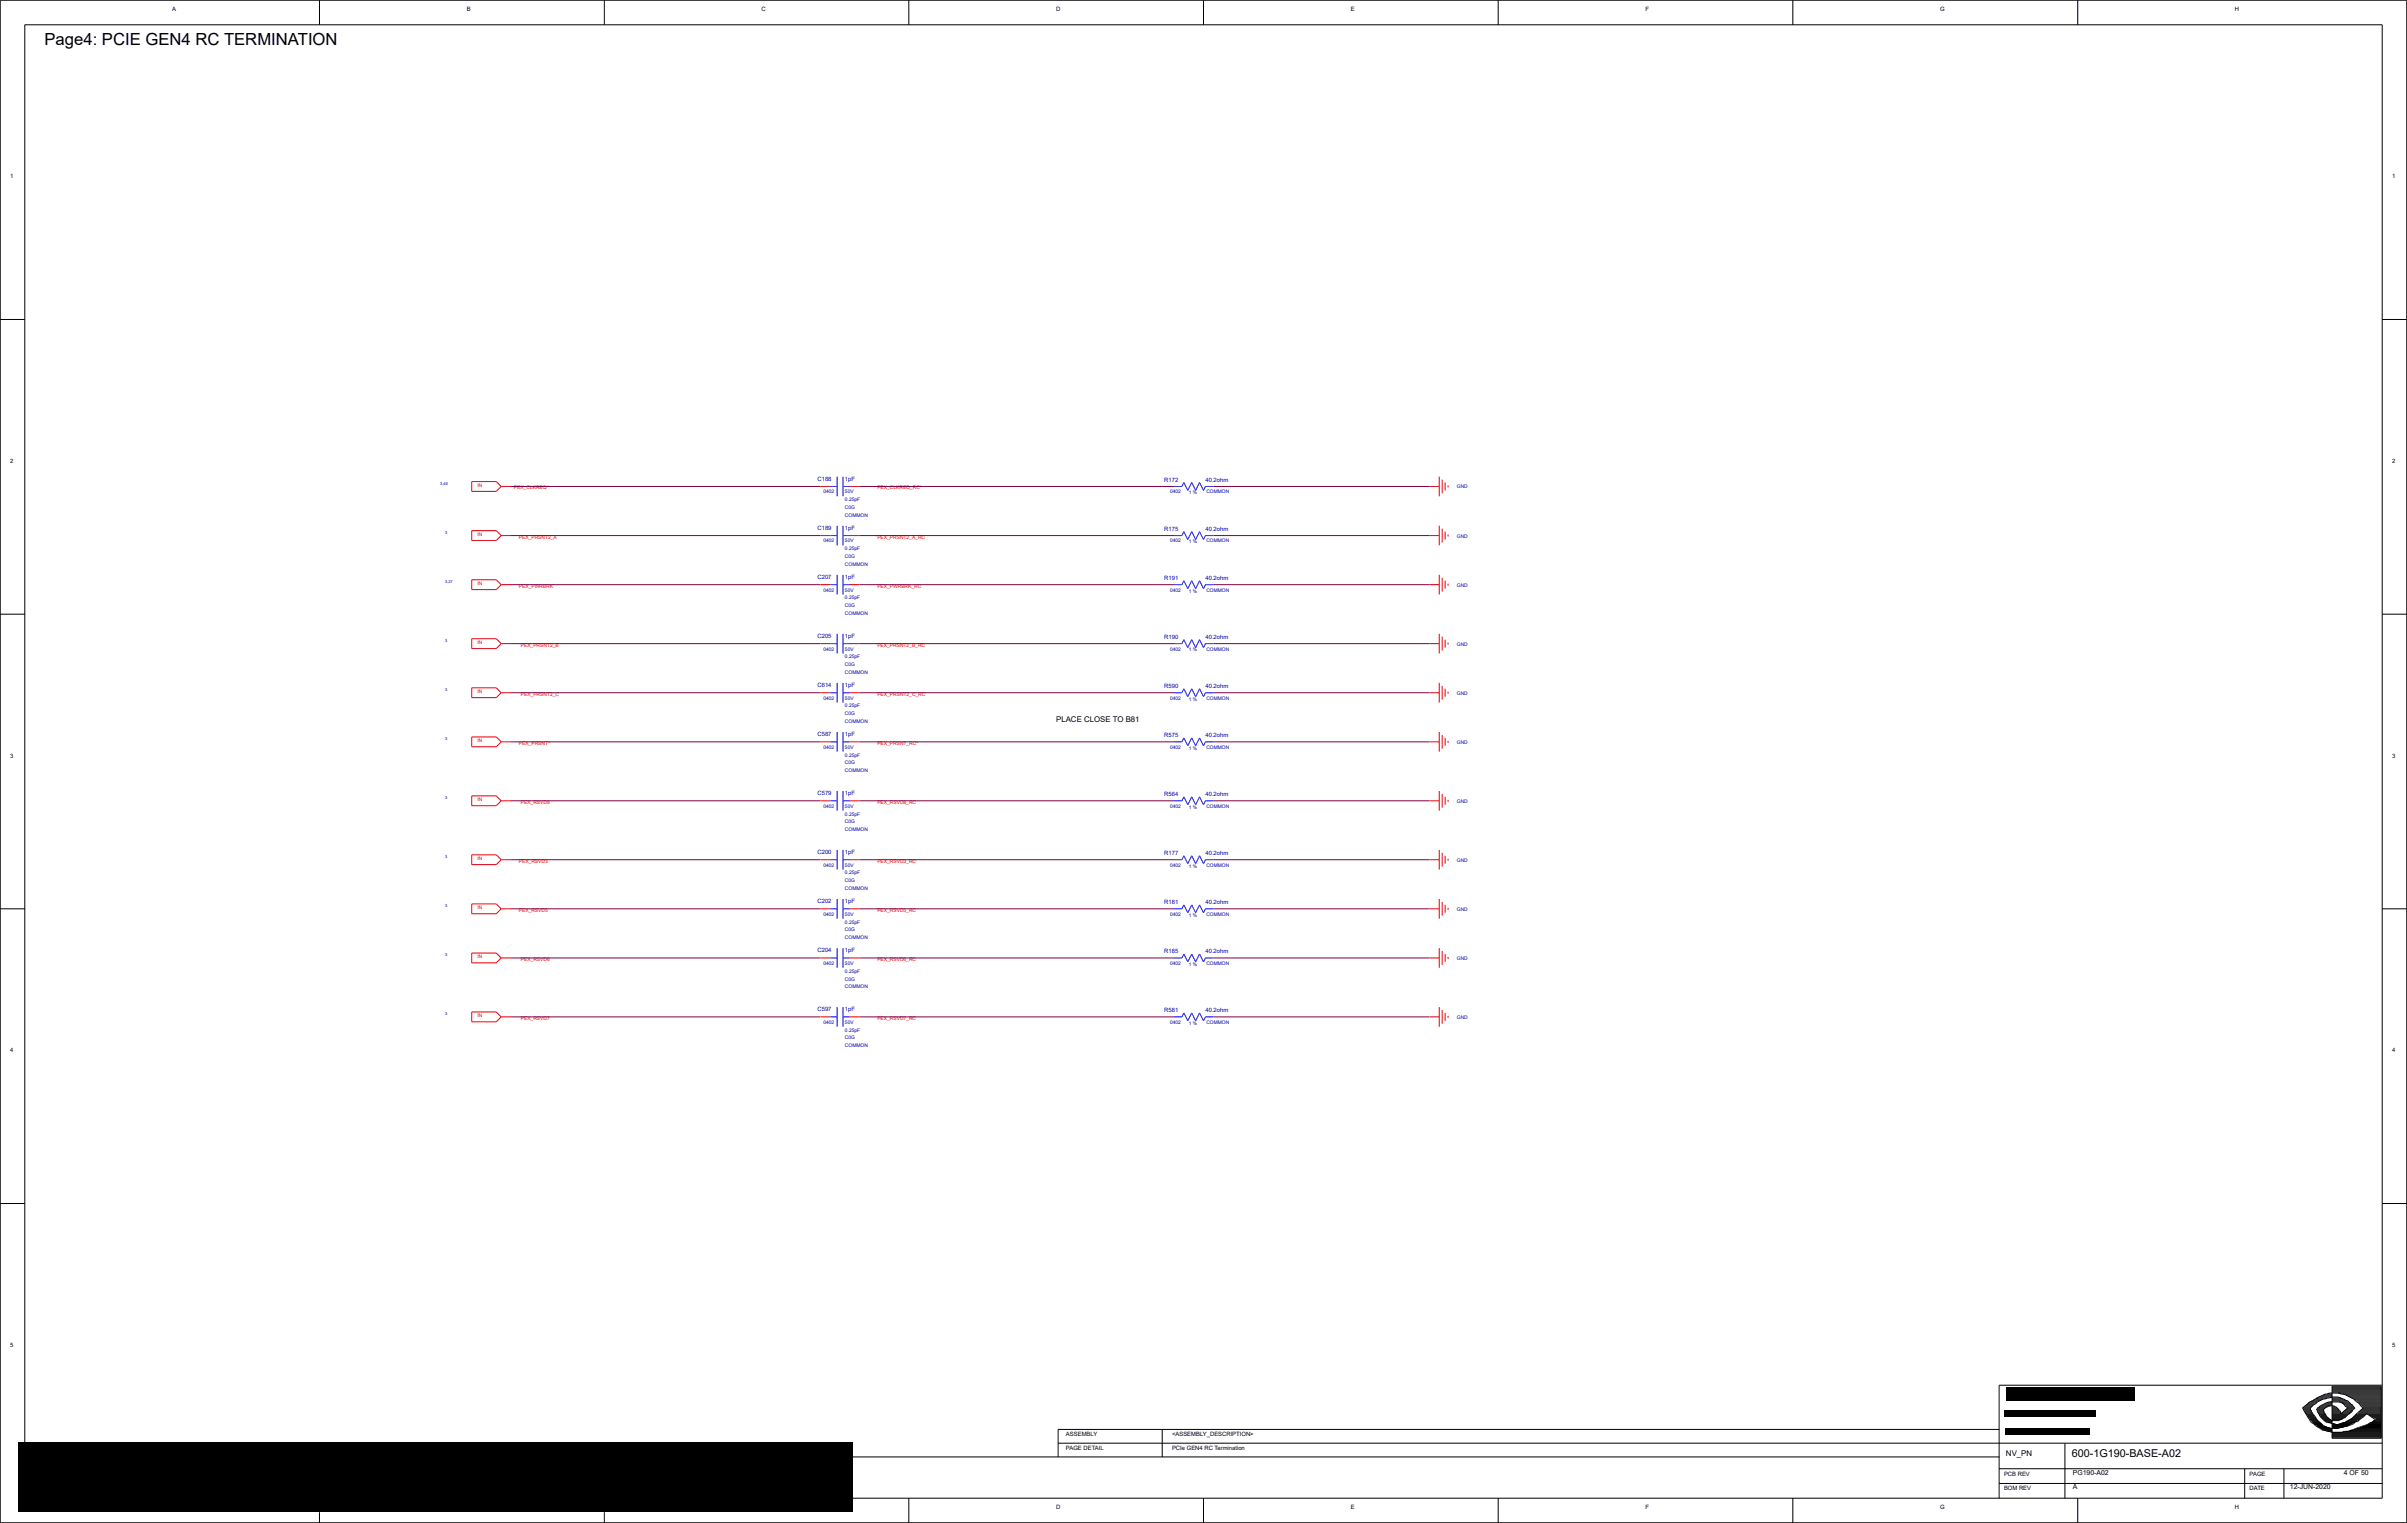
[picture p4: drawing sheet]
<svg xmlns="http://www.w3.org/2000/svg" width="122mm" height="77mm" viewBox="0 0 122 77" stroke-linecap="round" stroke-linejoin="round" font-family="sans-serif">
<defs><g id="words">
<text font-size=".8" x="2.3" y="2.3">Page4: PCIE GEN4 RC TERMINATION</text>
<text font-size=".5" x="105.2" y="74">600-1G190-BASE-A02</text>
<g font-size=".4">
<text x="53.6" y="36.7">PLACE CLOSE TO B81</text>
<text x="101.9" y="74">NV_PN</text>
</g>
<g font-size=".3">
<text x="8.7" y=".6">A</text>
<text x="23.7" y=".6">B</text>
<text x="38.7" y=".6">C</text>
<text x="53.6" y=".6">D</text>
<text x="68.6" y=".6">E</text>
<text x="83.6" y=".6">F</text>
<text x="98.6" y=".6">G</text>
<text x="113.5" y=".6">H</text>
<text x=".5" y="9">1</text>
<text x="121.5" y="9">1</text>
<text x=".5" y="23.5">2</text>
<text x="121.5" y="23.5">2</text>
<text x=".5" y="38.5">3</text>
<text x="121.5" y="38.5">3</text>
<text x=".5" y="53.4">4</text>
<text x="121.5" y="53.4">4</text>
<text x=".5" y="68.4">5</text>
<text x="121.5" y="68.4">5</text>
<text x="53.6" y="76.6">D</text>
<text x="54.1" y="73.7">PAGE DETAIL</text>
<text x="54.1" y="73">ASSEMBLY</text>
<text x="59.5" y="73">&lt;ASSEMBLY_DESCRIPTION&gt;</text>
<text x="59.5" y="73.7">PCIe GEN4 RC Termination</text>
<text x="68.6" y="76.6">E</text>
<text x="83.6" y="76.6">F</text>
<text x="98.6" y="76.6">G</text>
<text x="101.8" y="75.7">BOM REV</text>
<text x="101.8" y="75">PCB REV</text>
<text x="105.3" y="75.7">A</text>
<text x="105.3" y="74.9">PG190-A02</text>
<text x="113.5" y="76.6">H</text>
<text x="114.3" y="75">PAGE</text>
<text x="114.3" y="75.7">DATE</text>
<text x="116.3" y="75.7">12-JUN-2020</text>
<text x="119.1" y="74.9">4 OF 50</text>
</g>
<g font-size=".3" fill="#0000a0">
<text x="41.5" y="29.4">C207</text>
<text x="41.5" y="26.9">C189</text>
<text x="41.5" y="24.4">C188</text>
<text x="42.9" y="29.4">1pF</text>
<text x="42.9" y="26.9">1pF</text>
<text x="42.9" y="24.4">1pF</text>
<text x="59.1" y="29.4">R191</text>
<text x="59.1" y="27">R175</text>
<text x="59.1" y="24.5">R172</text>
<text x="61.2" y="27">40.2ohm</text>
<text x="61.2" y="24.5">40.2ohm</text>
<text x="61.2" y="29.4">40.2ohm</text>
<text x="41.5" y="34.9">C614</text>
<text x="41.5" y="32.4">C205</text>
<text x="42.9" y="34.9">1pF</text>
<text x="42.9" y="32.4">1pF</text>
<text x="59.1" y="34.9">R590</text>
<text x="59.1" y="32.4">R190</text>
<text x="61.2" y="32.4">40.2ohm</text>
<text x="61.2" y="34.9">40.2ohm</text>
<text x="41.5" y="40.4">C579</text>
<text x="41.5" y="37.4">C587</text>
<text x="42.9" y="40.4">1pF</text>
<text x="42.9" y="37.4">1pF</text>
<text x="59.1" y="40.4">R564</text>
<text x="59.1" y="37.4">R575</text>
<text x="61.2" y="40.4">40.2ohm</text>
<text x="61.2" y="37.4">40.2ohm</text>
<text x="41.5" y="45.9">C202</text>
<text x="41.5" y="43.4">C200</text>
<text x="42.9" y="45.9">1pF</text>
<text x="42.9" y="43.4">1pF</text>
<text x="59.1" y="45.9">R181</text>
<text x="59.1" y="43.4">R177</text>
<text x="61.2" y="45.9">40.2ohm</text>
<text x="61.2" y="43.4">40.2ohm</text>
<text x="41.5" y="51.4">C597</text>
<text x="41.5" y="48.4">C204</text>
<text x="42.9" y="51.4">1pF</text>
<text x="42.9" y="48.4">1pF</text>
<text x="59.1" y="51.4">R581</text>
<text x="59.1" y="48.4">R185</text>
<text x="61.2" y="51.4">40.2ohm</text>
<text x="61.2" y="48.4">40.2ohm</text>
</g>
<g font-size=".2" fill="#f00">
<text x="24.3" y="29.7">IN</text>
<text x="24.3" y="27.2">IN</text>
<text x="24.3" y="24.7">IN</text>
<text x="26.1" y="24.9">PEX_CLKREQ*</text>
<text x="26.4" y="27.4">PEX_PRSNT2_A</text>
<text x="26.4" y="29.8">PEX_PWRBRK</text>
<text x="44.6" y="24.9">PEX_CLKREQ_RC*</text>
<text x="44.6" y="27.4">PEX_PRSNT2_A_RC</text>
<text x="44.6" y="29.8">PEX_PWRBRK_RC</text>
<text x="24.3" y="35.2">IN</text>
<text x="24.3" y="32.7">IN</text>
<text x="26.5" y="32.8">PEX_PRSNT2_B</text>
<text x="26.5" y="35.3">PEX_PRSNT2_C</text>
<text x="44.6" y="32.8">PEX_PRSNT2_B_RC</text>
<text x="44.6" y="35.3">PEX_PRSNT2_C_RC</text>
<text x="24.3" y="40.7">IN</text>
<text x="24.3" y="37.7">IN</text>
<text x="26.4" y="37.8">PEX_PRSNT*</text>
<text x="26.5" y="40.8">PEX_RSVD8</text>
<text x="44.6" y="37.8">PEX_PRSNT_RC*</text>
<text x="44.6" y="40.8">PEX_RSVD8_RC</text>
<text x="24.3" y="46.2">IN</text>
<text x="24.3" y="43.7">IN</text>
<text x="26.4" y="43.8">PEX_RSVD3</text>
<text x="26.4" y="46.3">PEX_RSVD5</text>
<text x="44.6" y="43.8">PEX_RSVD3_RC</text>
<text x="44.6" y="46.3">PEX_RSVD5_RC</text>
<text x="24.3" y="51.7">IN</text>
<text x="24.3" y="48.7">IN</text>
<text x="26.5" y="48.8">PEX_RSVD6</text>
<text x="26.5" y="51.8">PEX_RSVD7</text>
<text x="44.6" y="48.8">PEX_RSVD6_RC</text>
<text x="44.6" y="51.8">PEX_RSVD7_RC</text>
</g>
<g font-size=".2" fill="#0000a0">
<text x="41.8" y="27.6">0402</text>
<text x="41.8" y="25.1">0402</text>
<text x="42.9" y="28.4">C0G</text>
<text x="42.9" y="27.6">50V</text>
<text x="42.9" y="28.8">COMMON</text>
<text x="42.9" y="26.3">COMMON</text>
<text x="42.9" y="25.5">0.25pF</text>
<text x="42.9" y="25.1">50V</text>
<text x="42.9" y="25.9">C0G</text>
<text x="42.9" y="28">0.25pF</text>
<text x="59.4" y="27.6">0402</text>
<text x="59.4" y="25.1">0402</text>
<text x="60.4" y="27.6">1 %</text>
<text x="60.4" y="25.1">1 %</text>
<text x="61.3" y="27.6">COMMON</text>
<text x="61.3" y="25.1">COMMON</text>
<text x="74" y="29.8">GND</text>
<text x="74" y="27.3">GND</text>
<text x="74" y="24.8">GND</text>
<text x="41.8" y="35.5">0402</text>
<text x="41.8" y="33">0402</text>
<text x="41.8" y="30">0402</text>
<text x="42.9" y="35.9">0.25pF</text>
<text x="42.9" y="35.5">50V</text>
<text x="42.9" y="34.2">COMMON</text>
<text x="42.9" y="33.8">C0G</text>
<text x="42.9" y="33">50V</text>
<text x="42.9" y="33.4">0.25pF</text>
<text x="42.9" y="30.4">0.25pF</text>
<text x="42.9" y="31.2">COMMON</text>
<text x="42.9" y="30">50V</text>
<text x="42.9" y="30.8">C0G</text>
<text x="59.4" y="35.5">0402</text>
<text x="59.4" y="33">0402</text>
<text x="59.4" y="30">0402</text>
<text x="60.4" y="35.6">1 %</text>
<text x="60.4" y="33.1">1 %</text>
<text x="60.4" y="30.1">1 %</text>
<text x="61.3" y="35.5">COMMON</text>
<text x="61.3" y="33">COMMON</text>
<text x="61.3" y="30">COMMON</text>
<text x="74" y="35.3">GND</text>
<text x="74" y="32.8">GND</text>
<text x="41.8" y="41">0402</text>
<text x="41.8" y="38">0402</text>
<text x="42.9" y="41.4">0.25pF</text>
<text x="42.9" y="41">50V</text>
<text x="42.9" y="41.8">C0G</text>
<text x="42.9" y="38.4">0.25pF</text>
<text x="42.9" y="39.2">COMMON</text>
<text x="42.9" y="38.8">C0G</text>
<text x="42.9" y="38">50V</text>
<text x="42.9" y="36.7">COMMON</text>
<text x="42.9" y="36.3">C0G</text>
<text x="59.4" y="41">0402</text>
<text x="59.4" y="38">0402</text>
<text x="60.4" y="41.1">1 %</text>
<text x="60.4" y="38.1">1 %</text>
<text x="61.3" y="41">COMMON</text>
<text x="61.3" y="38">COMMON</text>
<text x="74" y="40.8">GND</text>
<text x="74" y="37.8">GND</text>
<text x="41.8" y="46.5">0402</text>
<text x="41.8" y="44">0402</text>
<text x="42.9" y="44">50V</text>
<text x="42.9" y="47.7">COMMON</text>
<text x="42.9" y="46.9">0.25pF</text>
<text x="42.9" y="46.5">50V</text>
<text x="42.9" y="47.3">C0G</text>
<text x="42.9" y="45.2">COMMON</text>
<text x="42.9" y="44.8">C0G</text>
<text x="42.9" y="44.4">0.25pF</text>
<text x="42.9" y="42.2">COMMON</text>
<text x="59.4" y="46.5">0402</text>
<text x="59.4" y="44">0402</text>
<text x="60.4" y="46.6">1 %</text>
<text x="60.4" y="44.1">1 %</text>
<text x="61.3" y="46.5">COMMON</text>
<text x="61.3" y="44">COMMON</text>
<text x="74" y="46.3">GND</text>
<text x="74" y="43.8">GND</text>
<text x="41.8" y="52">0402</text>
<text x="41.8" y="49">0402</text>
<text x="42.9" y="52.8">C0G</text>
<text x="42.9" y="52">50V</text>
<text x="42.9" y="52.4">0.25pF</text>
<text x="42.9" y="53.2">COMMON</text>
<text x="42.9" y="50.2">COMMON</text>
<text x="42.9" y="49.8">C0G</text>
<text x="42.9" y="49">50V</text>
<text x="42.9" y="49.4">0.25pF</text>
<text x="59.4" y="52">0402</text>
<text x="59.4" y="49">0402</text>
<text x="60.4" y="52.1">1 %</text>
<text x="60.4" y="49.1">1 %</text>
<text x="61.3" y="52">COMMON</text>
<text x="61.3" y="49">COMMON</text>
<text x="74" y="51.8">GND</text>
<text x="74" y="48.8">GND</text>
</g>
</g></defs>
<g fill="none" stroke="#00f" stroke-width=".05">
<path d="M42.2 37.7h.3M42.2 35.2h.3M42.2 32.7h.3M42.2 29.7h.3M42.2 27.2h.3M42.2 24.7h.3M42.5 24.2v1M42.5 26.7v1M42.5 29.2v1M42.5 32.2v1M42.5 34.7v1M42.5 37.2v1"/>
<path d="M42.8 24.2v1M42.8 26.7v1M42.8 29.2v1M42.8 32.2v1M42.8 34.7v1M42.8 37.2v1M42.8 37.7h.4M42.8 35.2h.4M42.8 32.7h.4M42.8 29.7h.4M42.8 27.2h.4M42.8 24.7h.4"/>
<path d="M59.6 37.7h.4M59.6 35.2h.4M59.6 32.7h.4M59.6 29.7h.4M59.6 27.2h.4M59.6 24.7h.4M61.2 37.7h.4M61.2 35.2h.4M61.2 32.7h.4M61.2 29.7h.4M61.2 27.2h.4M61.2 24.7h.4"/>
<path d="M42.2 51.7h.3M42.2 48.7h.3M42.2 46.2h.3M42.2 43.7h.3M42.2 40.7h.3M42.5 40.2v1M42.5 43.2v1M42.5 45.7v1M42.5 48.2v1M42.5 51.2v1M42.8 51.7h.4M42.8 40.2v1"/>
<path d="M42.8 43.2v1M42.8 45.7v1M42.8 48.2v1M42.8 51.2v1M42.8 48.7h.4M42.8 46.2h.4M42.8 43.7h.4M42.8 40.7h.4M59.6 51.7h.4M59.6 48.7h.4M59.6 46.2h.4M59.6 43.7h.4"/>
<path d="M59.6 40.7h.4M61.2 51.7h.4M61.2 48.7h.4M61.2 46.2h.4M61.2 43.7h.4M61.2 40.7h.4"/>
</g>
<g fill="none" stroke="#f00" stroke-width=".05">
<path d="M25.2 24.5h-1.2v.5h1.2M25.2 27h-1.2v.5h1.2M25.2 29.4h-1.2v.5h1.2M25.2 32.4h-1.2v.5h1.2M25.2 34.9h-1.2v.5h1.2M25.2 37.4h-1.2v.5h1.2M25.5 37.7h.5M25.5 35.2h.5M25.5 32.7h.5M25.5 29.7h.5M25.5 27.2h.5M25.5 24.7h.5"/>
<path d="M41.7 37.7h.5M41.7 35.2h.5M41.7 32.7h.5M41.7 29.7h.5M41.7 27.2h.5M41.7 24.7h.5M43.2 37.7h.5M43.2 35.2h.5M43.2 32.7h.5M43.2 29.7h.5M43.2 27.2h.5M43.2 24.7h.5"/>
<path d="M72.6 37.7h.5M72.6 35.2h.5M72.6 32.7h.5M72.6 29.7h.5M72.6 27.2h.5M72.6 24.7h.5M73.1 24.2v1M73.1 26.7v1M73.1 29.2v1M73.1 32.2v1M73.1 34.7v1M73.1 37.2v1"/>
<path d="M73.3 24.4v.7M73.3 26.9v.7M73.3 29.3v.7M73.3 32.3v.7M73.3 34.8v.7M73.3 37.3v.7M73.4 24.5v.4M73.4 27v.4M73.4 29.5v.4M73.4 32.5v.4M73.4 35v.4M73.4 37.5v.4"/>
<path d="M73.6 24.7v.1M73.6 27.2v.1M73.6 29.6v.1M73.6 32.6v.1M73.6 35.1v.1M73.6 37.6v.1M25.2 51.4h-1.2v.5h1.2M25.2 40.4h-1.2v.5h1.2M25.2 43.4h-1.2v.5h1.2M25.2 45.9h-1.2v.5h1.2M25.2 48.4h-1.2v.5h1.2M25.5 51.7h.5"/>
<path d="M25.5 48.7h.5M25.5 46.2h.5M25.5 43.7h.5M25.5 40.7h.5M41.7 51.7h.5M41.7 48.7h.5M41.7 46.2h.5M41.7 43.7h.5M41.7 40.7h.5M43.2 51.7h.5M43.2 48.7h.5M43.2 46.2h.5"/>
<path d="M43.2 43.7h.5M43.2 40.7h.5M72.6 51.7h.5M72.6 48.7h.5M72.6 46.2h.5M72.6 43.7h.5M72.6 40.7h.5M73.1 40.2v1M73.1 43.2v1M73.1 45.7v1M73.1 48.2v1M73.1 51.2v1"/>
<path d="M73.3 40.3v.7M73.3 43.3v.7M73.3 45.8v.7M73.3 48.3v.7M73.3 51.3v.7M73.4 40.5v.4M73.4 43.5v.4M73.4 46v.4M73.4 48.5v.4M73.4 51.5v.4M73.6 40.6v.1M73.6 43.6v.1"/>
<path d="M73.6 46.1v.1M73.6 48.6v.1M73.6 51.6v.1"/>
</g>
<g fill="#000" stroke="#00f" stroke-width=".05">
<path d="M60.1 37.5l-.1 .2zM60.1 35l-.1 .2zM60.1 32.5l-.1 .2zM60.1 29.5l-.1 .2zM60.1 27l-.1 .2zM60.1 24.5l-.1 .2zM60.1 37.5l.2 .4zM60.1 35l.2 .4zM60.1 32.5l.2 .4zM60.1 29.5l.2 .4zM60.1 27l.2 .4zM60.1 24.5l.2 .4z"/>
<path d="M60.5 37.5l-.2 .4zM60.5 37.5l.2 .4zM60.5 35l-.2 .4zM60.5 35l.2 .4zM60.5 32.5l-.2 .4zM60.5 32.5l.2 .4zM60.5 29.5l-.2 .4zM60.5 29.5l.2 .4zM60.5 27l-.2 .4zM60.5 27l.2 .4zM60.5 24.5l-.2 .4zM60.5 24.5l.2 .4z"/>
<path d="M60.9 37.5l-.2 .4zM60.9 35l-.2 .4zM60.9 32.5l-.2 .4zM60.9 29.5l-.2 .4zM60.9 27l-.2 .4zM60.9 24.5l-.2 .4zM60.9 37.5l.2 .4zM60.9 35l.2 .4zM60.9 32.5l.2 .4zM60.9 29.5l.2 .4zM60.9 27l.2 .4zM60.9 24.5l.2 .4z"/>
<path d="M61.2 37.7l-.1 .2zM61.2 35.2l-.1 .2zM61.2 32.7l-.1 .2zM61.2 29.7l-.1 .2zM61.2 27.2l-.1 .2zM61.2 24.7l-.1 .2zM60.1 51.5l-.1 .2zM60.1 48.5l-.1 .2zM60.1 46l-.1 .2zM60.1 43.5l-.1 .2zM60.1 40.5l-.1 .2zM60.1 51.5l.2 .4z"/>
<path d="M60.1 48.5l.2 .4zM60.1 46l.2 .4zM60.1 43.5l.2 .4zM60.1 40.5l.2 .4zM60.5 51.5l-.2 .4zM60.5 51.5l.2 .4zM60.5 48.5l-.2 .4zM60.5 48.5l.2 .4zM60.5 46l-.2 .4zM60.5 46l.2 .4zM60.5 43.5l-.2 .4zM60.5 43.5l.2 .4z"/>
<path d="M60.5 40.5l-.2 .4zM60.5 40.5l.2 .4zM60.9 51.5l-.2 .4zM60.9 48.5l-.2 .4zM60.9 46l-.2 .4zM60.9 43.5l-.2 .4zM60.9 40.5l-.2 .4zM60.9 51.5l.2 .4zM60.9 48.5l.2 .4zM60.9 46l.2 .4zM60.9 43.5l.2 .4zM60.9 40.5l.2 .4z"/>
<path d="M61.2 51.7l-.1 .2zM61.2 48.7l-.1 .2zM61.2 46.2l-.1 .2zM61.2 43.7l-.1 .2zM61.2 40.7l-.1 .2z"/>
</g>
<g fill="#000" stroke="#f00" stroke-width=".05">
<path d="M25.2 37.9l.3-.2zM25.2 35.4l.3-.2zM25.2 32.9l.3-.2zM25.2 29.9l.3-.2zM25.2 27.5l.3-.3zM25.2 25l.3-.3zM25.2 37.4l.3 .3zM25.2 34.9l.3 .3zM25.2 32.4l.3 .3zM25.2 29.4l.3 .3zM25.2 27l.3 .2zM25.2 24.5l.3 .2z"/>
<path d="M25.2 51.9l.3-.2zM25.2 48.9l.3-.2zM25.5 46.2l-.3 .2zM25.2 43.9l.3-.2zM25.2 40.9l.3-.2zM25.2 51.4l.3 .3zM25.2 48.4l.3 .3zM25.2 45.9l.3 .3zM25.2 43.4l.3 .3zM25.2 40.4l.3 .3z"/>
</g>
<g fill="none" stroke="#800040" stroke-width=".05">
<path d="M26 24.7h15.7M26 37.7h15.7M26 27.2h15.7M26 32.7h15.7M26 35.2h15.7M26 29.7h15.7M43.7 24.7h15.9M43.7 37.7h15.9M43.7 27.2h15.9M43.7 32.7h15.9M43.7 35.2h15.9M43.7 29.7h15.9"/>
<path d="M61.6 24.7h11M61.6 37.7h11M61.6 27.2h11M61.6 32.7h11M61.6 35.2h11M61.6 29.7h11M26 43.7h15.7M26 46.2h15.7M26 48.7h15.7M26 51.7h15.7M26 40.7h15.7M43.7 43.7h15.9"/>
<path d="M43.7 46.2h15.9M43.7 48.7h15.9M43.7 51.7h15.9M43.7 40.7h15.9M61.6 43.7h11M61.6 46.2h11M61.6 48.7h11M61.6 51.7h11M61.6 40.7h11"/>
</g>
<g fill="none" stroke="#000" stroke-width=".05">
<path d="M0 16.2h1.3M0 0h122.2v77.3h-122.2zM16.2 0v1.3M30.7 0v1.3M46.2 0v1.3M61.1 0v1.3M76.1 0v1.3M91.1 0v1.3M105.5 0v1.3M121 16.2h1.2M0 31.2h1.3M121 31.2h1.2"/>
<path d="M0 46.2h1.3M121 46.2h1.2M0 61.1h1.3M1.3 73.3v-72h119.7v74.8h-77.7M16.2 76.8v.5M30.7 76.8v.5M43.3 74h58.2M46.2 76.1v1.2M53.7 73.3h67.3M59 72.6v1.4M61.1 76.1v1.2M76.1 76.1v1.2"/>
<path d="M91.1 76.1v1.2M101.5 72.6h-47.8v1.4M101.5 75.4h19.5M101.5 74.6h19.5M104.9 73.3v2.8M105.5 76.1v1.2M114 74.6v1.5M116 74.6v1.5M117 71.5h.4v.1h-.4M117 71.6h.4M117.1 71.7h.3h-.3M117.1 71.5h.3"/>
<path d="M117.1 71.4h.4M117.1 71.8h.4M117.2 71.4h.3M117.2 71.9h.3M117.2 71.3h.4M117.2 72h.4M117.2 71.9h.4M117.3 71.3h.4M117.3 72h.3M117.3 72.1h.4M117.4 71.2h.3M117.4 72.2h.4"/>
<path d="M117.4 71.2h.4M117.5 72.3h.4M117.5 71.1h.4M117.6 72.4h.4M117.6 71.1h.5M117.7 71.6h.3M117.7 72.4h.3M117.7 71h.6M117.7 71.6v.1h.4M117.7 71.7h.3M117.7 72.5h.5M117.8 72.5h.5"/>
<path d="M117.8 71.8h.3M117.8 71.5h.4M117.8 71.9h.3M117.8 71h1M117.9 72h.3M117.9 71.9l.3 .1M117.9 72.6h.9M117.9 72h.4M117.9 71.4h.7M117.9 70.9h.6M118 72.1h.3M118 72.6h.5"/>
<path d="M118 72.1h.4M118 71.4h.5M118 70.9h.5M118 72.7h.5M118.1 72.2h.7M118.1 71.3h.4M118.1 71.5h-.4l.4 .1M118.1 70.8h.4M118.2 72.2h.3M118.2 72.3h.3M118.2 71.3h.3M118.2 72.7h.3"/>
<path d="M118.3 71.2h1M118.3 70.8h2.7M118.5 72.3h.1M118.5 72.1h.4M118.5 71.7h.4M118.5 71.6l.3 .1M118.5 71.5h.2M118.5 72h.7M118.5 71.6h.3M118.5 71.9h.7M118.5 72h.6M118.5 72.1h.5"/>
<path d="M118.5 71.9h.8M118.5 70.7h2.5M118.5 70.5h2.5M118.5 70.6h2.5M118.5 72.5h.5M118.5 72.4h.8M118.5 72.4h.9M118.5 71.2h.7M118.5 71.1h.6M118.5 71h.4M118.5 72.8h2.5M118.5 73h2.5"/>
<path d="M118.5 72.9h2.5M118.5 72.5h.7M118.5 71.8h.4M118.5 71.8h.9M118.5 70.4h2.5v2.7h-2.5zM118.9 72.3h.6M118.9 70.8h2.1M119 71.3h.4M119 71.8h.4M119 72.3h.6M119.1 71.7h.4M119.1 72.7h1.9"/>
<path d="M119.1 71.4h.4h-.3M119.2 71.6h.3M119.2 72.2h.6M119.2 70.9h1.8M119.2 71.5h.4M119.3 71.5l.3 .1h-.4M119.3 72.2h.5M119.3 70.9h1.7M119.4 72.1h.5M119.4 72.7h1.6M119.4 71h1.6M119.5 71h1.5"/>
<path d="M119.5 72h.5M119.6 72h.5M119.6 72.6h1.4M119.6 71.1h1.4M119.6 71.9h.5M119.7 71.9h.5M119.7 71.2h1.3M119.7 72.6h1.3M119.8 71.2h1.2M119.8 71.8h1.2M119.8 71.3h1.2M119.9 71.7h1.1"/>
<path d="M119.9 71.3h1.1M119.9 72.5h1.1M119.9 71.4h1.1M120 71.6h1M120 71.4h1M120 71.5h1M120 72.5h1M120.1 71.5h.9M120.2 72.4h.8M120.3 72.4h.7M120.3 71.9h.7M120.4 72.3h.6"/>
<path d="M120.4 71.9h.6M120.5 72h.5M120.5 72.2h.5M120.6 72h.4M120.6 72.2h.4M120.7 72.1h.3M121 61.1h1.2M121 70.4h-19.5v5.7"/>
</g>
<g fill="#000" stroke="#000" stroke-width=".05">
<path d="M117 71.5l.1 .2zM117.1 71.7l.1 .2zM117.2 71.9v.1zM117 71.5l.2-.2zM117.2 72l.1 .1zM117.2 71.3l.1-.1zM117.3 72.1l.1 .1zM117.4 72.2v.1zM117.4 72.3h.1zM117.5 71.4l-.1 .1zM117.4 71.6v.1zM117.3 71.2h.2z"/>
<path d="M117.5 72.3l.1 .1zM117.5 71.4l.1-.1zM117.4 71.7l.1 .2zM117.5 71.9h.1zM117.5 71.2l.1-.1zM117.6 72.4l.2 .1zM117.7 71.2l-.1 .1zM117.6 71.9l.1 .2zM117.7 71.7l.1 .1zM117.6 71.1l.1-.1zM117.7 71.2l.2-.1zM117.7 72.1v.1z"/>
<path d="M117.7 72.2l.2 .1zM117.8 71.8l.1 .2zM117.7 71h.1zM117.8 72.5l.1 .1zM117.9 72l.1 .1zM117.9 71.4l-.1 .1zM117.8 71l.1-.1zM117.9 72.6l.1 .1zM117.9 71.1h.1zM117.9 71.4h.1zM118 72.1l.1 .1zM117.9 70.9h.1z"/>
<path d="M118 71.6l.1-.1zM117.9 72.3l.1 .1zM118 72.4l.1 .1zM118.1 72.2l.1 .1zM118 71.4l.1-.1zM118 71.6l.1 .2zM118 70.9l.1-.1zM118.1 71.5l.2-.1zM118.1 72.7h.1zM118.1 71.1l.1-.1zM118.1 71.3h.1zM118.1 71.8l.1 .1z"/>
<path d="M118.2 72h.1zM118.3 72.3h.2zM118.2 71.3l.1-.1zM118.2 70.8h.1zM118.3 72v.1zM118.3 72.7l.2 .1zM118.3 71h.2zM118.3 72.1h.1zM118.3 72.5l.1 .1zM118.4 72.1l.1 .1zM118.6 71.4v.1zM118.6 72.3l.1 .1z"/>
<path d="M118.7 71.5l.1 .1zM118.8 72.6l.1-.1zM118.9 72.1l-.1 .1zM118.8 72.4l.1-.1zM118.8 71h.1zM118.9 71.7v.1zM118.9 71.2l.1 .1zM118.9 72.3h.1zM118.9 72.1h.1zM118.9 71l.1 .1zM119 72.5h.1zM119 71.3h.1z"/>
<path d="M119.1 71.3v.1zM119.1 70.8l.1 .1zM119.1 72l-.1 .1zM119 72.8l.1-.1zM119.1 72h.1zM119.1 71.1l.2 .1zM119.1 72.3l.1-.1zM119.2 70.9h.1zM119.2 72.5l.1-.1zM119.2 72.2h.1zM119.1 71.4l.2 .1zM118.9 71.8l.4-.3z"/>
<path d="M119.3 71.9l-.1 .1zM119.3 72.4h.2zM119.3 71.2l.1 .1zM119.3 72.2l.2-.1zM119.5 71l.1 .1zM119.3 71.9l.2-.2zM119.5 71.6v.1zM119.4 71.3l.1 .1zM119.3 70.9l.2 .1zM119.5 71.6h.1zM119.5 71.4l.1 .1zM119.6 71.1l.1 .1z"/>
<path d="M119.3 72.7l.3-.1zM119.6 72.3l.1-.1zM119.5 72.4l.1-.1zM119.6 71.9l-.1 .2zM119.7 71.2l.1 .1zM119.6 71.9l.2-.1zM119.9 72.1l-.1 .1zM119.6 72.6l.2-.1zM119.8 71.3l.2 .2zM119.9 72.1l.2-.1zM120 71.5h.1zM119.8 72.5h.2z"/>
<path d="M120.2 71.8l-.1 .2zM119.8 71.8l.3-.3zM120 72.5l.1-.1zM120.2 71.8l.1 .1zM120.1 72.4h.2zM120.3 71.9l.4 .2zM120.3 72.4l.1-.1zM120.5 72.3l.1-.1zM120.7 72.1l-.1 .1z"/>
</g>
<path d="M.9 73.3h42.4v3.5h-42.4zM101.9 70.5h6.5v.6h-6.5z" fill="#000"/>
<path d="M101.8 71.8h4.6M101.8 72.7h4.3" fill="none" stroke="#000" stroke-width=".33"/>
<use href="#words"/>
</svg>
